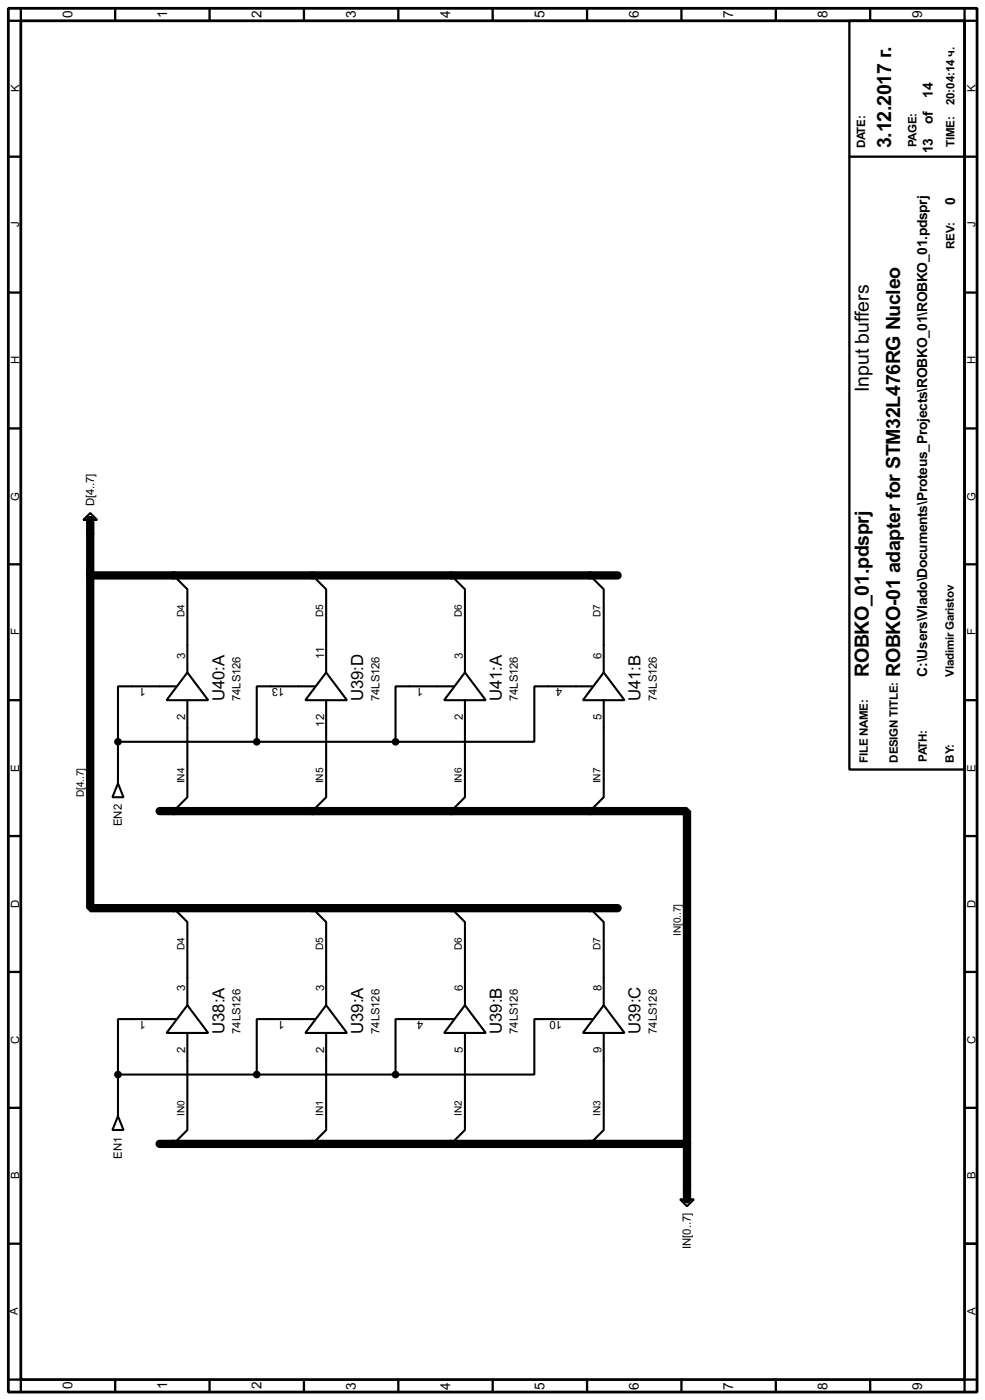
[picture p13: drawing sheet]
<svg xmlns="http://www.w3.org/2000/svg" width="180mm" height="256mm" viewBox="0 0 180 256" stroke-linecap="round" stroke-linejoin="round" font-family="sans-serif">
<defs><g id="words">
<g font-size="4">
<text x="163.1" y="27.2" transform="rotate(-90 163.1 27.2)">3.12.2017 г.</text>
<text x="159" y="71.9" transform="rotate(-90 159 71.9)">Input buf ers</text>
<text x="159" y="124" transform="rotate(-90 159 124)">ROBKO_01.pdsprj</text>
<text x="164.8" y="124" transform="rotate(-90 164.8 124)">ROBKO-01 adapter for STM32L476RG Nucleo</text>
</g>
<g font-size="3.4">
<text x="41.1" y="128.4" transform="rotate(-90 41.1 128.4)">U40:A</text>
<text x="66.5" y="128.4" transform="rotate(-90 66.5 128.4)">U39:D</text>
<text x="91.9" y="128.4" transform="rotate(-90 91.9 128.4)">U41:A</text>
<text x="117.2" y="128.4" transform="rotate(-90 117.2 128.4)">U41:B</text>
<text x="41.1" y="189.4" transform="rotate(-90 41.1 189.4)">U38:A</text>
<text x="66.5" y="189.4" transform="rotate(-90 66.5 189.4)">U39:A</text>
<text x="91.9" y="189.4" transform="rotate(-90 91.9 189.4)">U39:B</text>
<text x="117.2" y="189.4" transform="rotate(-90 117.2 189.4)">U39:C</text>
</g>
<g font-size="2.8">
<text x="13.3" y="3.2" transform="rotate(-90 13.3 3.2)">0</text>
<text x="30.6" y="3.2" transform="rotate(-90 30.6 3.2)">1</text>
<text x="47.8" y="3.2" transform="rotate(-90 47.8 3.2)">2</text>
<text x="65.1" y="3.2" transform="rotate(-90 65.1 3.2)">3</text>
<text x="82.4" y="3.2" transform="rotate(-90 82.4 3.2)">4</text>
<text x="99.7" y="3.2" transform="rotate(-90 99.7 3.2)">5</text>
<text x="116.9" y="3.2" transform="rotate(-90 116.9 3.2)">6</text>
<text x="134.2" y="3.2" transform="rotate(-90 134.2 3.2)">7</text>
<text x="151.5" y="3.2" transform="rotate(-90 151.5 3.2)">8</text>
<text x="168.7" y="3.2" transform="rotate(-90 168.7 3.2)">9</text>
<text x="170.7" y="17.9" transform="rotate(-90 170.7 17.9)">14</text>
<text x="170.7" y="22.7" transform="rotate(-90 170.7 22.7)">of</text>
<text x="170.7" y="28" transform="rotate(-90 170.7 28)">13</text>
<text x="174.8" y="37.5" transform="rotate(-90 174.8 37.5)">0</text>
<text x="169.7" y="124" transform="rotate(-90 169.7 124)">C:\Users\Vlado\Documents\Proteus_Projects\ROBKO_01\ROBKO_01.pdsprj</text>
<text x="13.3" y="254.4" transform="rotate(-90 13.3 254.4)">0</text>
<text x="30.6" y="254.4" transform="rotate(-90 30.6 254.4)">1</text>
<text x="47.8" y="254.4" transform="rotate(-90 47.8 254.4)">2</text>
<text x="65.1" y="254.7" transform="rotate(-90 65.1 254.7)">3</text>
<text x="82.4" y="254.7" transform="rotate(-90 82.4 254.7)">4</text>
<text x="99.7" y="254.7" transform="rotate(-90 99.7 254.7)">5</text>
<text x="116.9" y="254.7" transform="rotate(-90 116.9 254.7)">6</text>
<text x="134.2" y="254.7" transform="rotate(-90 134.2 254.7)">7</text>
<text x="151.5" y="254.7" transform="rotate(-90 151.5 254.7)">8</text>
<text x="168.7" y="254.7" transform="rotate(-90 168.7 254.7)">9</text>
</g>
<g font-size="2.4">
<text x="174.7" y="19.3" transform="rotate(-90 174.7 19.3)">20:04:14 ч.</text>
<text x="158.3" y="27.2" transform="rotate(-90 158.3 27.2)">DATE:</text>
<text x="167.7" y="26.9" transform="rotate(-90 167.7 26.9)">PAGE:</text>
<text x="174.7" y="26.9" transform="rotate(-90 174.7 26.9)">TIME:</text>
<text x="174.7" y="45.6" transform="rotate(-90 174.7 45.6)">REV:</text>
<text x="174.6" y="124" transform="rotate(-90 174.6 124)">Vladimir Garistov</text>
<text x="158.8" y="139.7" transform="rotate(-90 158.8 139.7)">FILE NAME:</text>
<text x="164.3" y="139.7" transform="rotate(-90 164.3 139.7)">DESIGN TITLE:</text>
<text x="169.6" y="139.6" transform="rotate(-90 169.6 139.6)">PATH:</text>
<text x="174.6" y="139.7" transform="rotate(-90 174.6 139.7)">BY:</text>
</g>
<g font-size="2.3">
<text x="3.5" y="16.9" transform="rotate(-90 3.5 16.9)">K</text>
<text x="178.5" y="16.9" transform="rotate(-90 178.5 16.9)">K</text>
<text x="3.5" y="41.7" transform="rotate(-90 3.5 41.7)">J</text>
<text x="178.5" y="41.7" transform="rotate(-90 178.5 41.7)">J</text>
<text x="3.5" y="66.8" transform="rotate(-90 3.5 66.8)">H</text>
<text x="178.5" y="66.8" transform="rotate(-90 178.5 66.8)">H</text>
<text x="3.5" y="91.7" transform="rotate(-90 3.5 91.7)">G</text>
<text x="17.2" y="92.7" transform="rotate(-90 17.2 92.7)">D[4..7]</text>
<text x="178.5" y="91.7" transform="rotate(-90 178.5 91.7)">G</text>
<text x="3.5" y="116.4" transform="rotate(-90 3.5 116.4)">F</text>
<text x="178.5" y="116.4" transform="rotate(-90 178.5 116.4)">F</text>
<text x="33.9" y="120.7" transform="rotate(-90 33.9 120.7)">3</text>
<text x="59.3" y="120.7" transform="rotate(-90 59.3 120.7)">11</text>
<text x="84.7" y="120.7" transform="rotate(-90 84.7 120.7)">3</text>
<text x="110.1" y="120.7" transform="rotate(-90 110.1 120.7)">6</text>
<text x="26.7" y="126.1" transform="rotate(-180 26.7 126.1)">1</text>
<text x="33.9" y="132" transform="rotate(-90 33.9 132)">2</text>
<text x="44" y="128.4" transform="rotate(-90 44 128.4)">74LS126</text>
<text x="52.1" y="126.1" transform="rotate(-180 52.1 126.1)">13</text>
<text x="69.4" y="128.4" transform="rotate(-90 69.4 128.4)">74LS126</text>
<text x="77.5" y="126.1" transform="rotate(-180 77.5 126.1)">1</text>
<text x="84.7" y="132" transform="rotate(-90 84.7 132)">2</text>
<text x="94.8" y="128.4" transform="rotate(-90 94.8 128.4)">74LS126</text>
<text x="102.9" y="126.1" transform="rotate(-180 102.9 126.1)">4</text>
<text x="110.1" y="132" transform="rotate(-90 110.1 132)">5</text>
<text x="120.2" y="128.4" transform="rotate(-90 120.2 128.4)">74LS126</text>
<text x="59.3" y="133.1" transform="rotate(-90 59.3 133.1)">12</text>
<text x="3.5" y="141.4" transform="rotate(-90 3.5 141.4)">E</text>
<text x="178.5" y="141.4" transform="rotate(-90 178.5 141.4)">E</text>
<text x="22.3" y="151.3" transform="rotate(-90 22.3 151.3)">EN2</text>
<text x="3.5" y="166.3" transform="rotate(-90 3.5 166.3)">D</text>
<text x="178.5" y="166.3" transform="rotate(-90 178.5 166.3)">D</text>
<text x="33.9" y="181.6" transform="rotate(-90 33.9 181.6)">3</text>
<text x="59.3" y="181.6" transform="rotate(-90 59.3 181.6)">3</text>
<text x="84.7" y="181.6" transform="rotate(-90 84.7 181.6)">6</text>
<text x="110.1" y="181.6" transform="rotate(-90 110.1 181.6)">8</text>
<text x="3.5" y="191.2" transform="rotate(-90 3.5 191.2)">C</text>
<text x="26.7" y="187.1" transform="rotate(-180 26.7 187.1)">1</text>
<text x="44" y="189.4" transform="rotate(-90 44 189.4)">74LS126</text>
<text x="52.1" y="187.1" transform="rotate(-180 52.1 187.1)">1</text>
<text x="69.4" y="189.4" transform="rotate(-90 69.4 189.4)">74LS126</text>
<text x="77.5" y="187.1" transform="rotate(-180 77.5 187.1)">4</text>
<text x="94.8" y="189.4" transform="rotate(-90 94.8 189.4)">74LS126</text>
<text x="102.9" y="187.1" transform="rotate(-180 102.9 187.1)">10</text>
<text x="120.2" y="189.4" transform="rotate(-90 120.2 189.4)">74LS126</text>
<text x="178.5" y="191.2" transform="rotate(-90 178.5 191.2)">C</text>
<text x="33.9" y="192.9" transform="rotate(-90 33.9 192.9)">2</text>
<text x="59.3" y="192.9" transform="rotate(-90 59.3 192.9)">2</text>
<text x="84.7" y="192.9" transform="rotate(-90 84.7 192.9)">5</text>
<text x="110.1" y="192.9" transform="rotate(-90 110.1 192.9)">9</text>
<text x="22.3" y="212.3" transform="rotate(-90 22.3 212.3)">EN1</text>
<text x="3.5" y="216.1" transform="rotate(-90 3.5 216.1)">B</text>
<text x="178.5" y="216.1" transform="rotate(-90 178.5 216.1)">B</text>
<text x="126.4" y="228.7" transform="rotate(-90 126.4 228.7)">IN[0..7]</text>
<text x="3.3" y="241" transform="rotate(-90 3.3 241)">A</text>
<text x="178.5" y="241" transform="rotate(-90 178.5 241)">A</text>
</g>
<g font-size="2.1">
<text x="33.7" y="113" transform="rotate(-90 33.7 113)">D4</text>
<text x="59.1" y="113" transform="rotate(-90 59.1 113)">D5</text>
<text x="84.5" y="113" transform="rotate(-90 84.5 113)">D6</text>
<text x="109.9" y="113" transform="rotate(-90 109.9 113)">D7</text>
<text x="33.7" y="143.5" transform="rotate(-90 33.7 143.5)">IN4</text>
<text x="59.1" y="143.5" transform="rotate(-90 59.1 143.5)">IN5</text>
<text x="84.5" y="143.5" transform="rotate(-90 84.5 143.5)">IN6</text>
<text x="109.9" y="143.5" transform="rotate(-90 109.9 143.5)">IN7</text>
<text x="15.4" y="146.1" transform="rotate(-90 15.4 146.1)">D[4..7]</text>
<text x="33.7" y="174" transform="rotate(-90 33.7 174)">D4</text>
<text x="59.1" y="174" transform="rotate(-90 59.1 174)">D5</text>
<text x="84.5" y="174" transform="rotate(-90 84.5 174)">D6</text>
<text x="109.9" y="174" transform="rotate(-90 109.9 174)">D7</text>
<text x="124.6" y="171.4" transform="rotate(-90 124.6 171.4)">IN[0..7]</text>
<text x="33.7" y="204.5" transform="rotate(-90 33.7 204.5)">IN0</text>
<text x="59.1" y="204.5" transform="rotate(-90 59.1 204.5)">IN1</text>
<text x="84.5" y="204.5" transform="rotate(-90 84.5 204.5)">IN2</text>
<text x="109.9" y="204.5" transform="rotate(-90 109.9 204.5)">IN3</text>
</g>
</g></defs>
<path d="M1.5 1.5h177.3v253.5h-177.3zM3.8 3.8h172.7v248.9h-172.7z" fill="none" stroke="#000" stroke-width=".51"/>
<g fill="none" stroke="#000" stroke-width=".42">
<path d="M3.8 1.5v2.3h-2.3M21.1 1.5v2.3M38.4 1.5v2.3M55.6 1.5v2.3M72.9 1.5v2.3M90.2 1.5v2.3M107.4 1.5v2.3M124.7 1.5v2.3M142 1.5v2.3M155.4 3.8h21.1v137.2h-21.1zM159.3 1.5v2.3M176.5 1.5v2.3h2.3"/>
<path d="M1.5 28.7h2.3M155.4 28.7h23.4M1.5 53.6h2.3M176.5 53.6h2.3M1.5 78.5h2.3M176.5 78.5h2.3M1.5 103.4h2.3M176.5 103.4h2.3M1.5 128.3h2.3M176.5 128.3h2.3M1.5 153.2h2.3M176.5 153.2h2.3"/>
<path d="M1.5 178.1h2.3M176.5 178.1h2.3M1.5 202.9h2.3M176.5 202.9h2.3M1.5 227.8h2.3M176.5 227.8h2.3M1.5 252.7h2.3v2.3M21.1 252.7v2.3M38.4 252.7v2.3M55.6 252.7v2.3M72.9 252.7v2.3M90.2 252.7v2.3"/>
<path d="M107.4 252.7v2.3M124.7 252.7v2.3M142 252.7v2.3M159.3 252.7v2.3M178.8 252.7h-2.3v2.3"/>
</g>
<path d="M16.5 95.2v10.2M16.5 105.4v61h96.5M16.5 105.4h96.5M29.2 148.6h96.5v60.9M29.2 209.5h96.5M125.7 209.5v10.2" fill="none" stroke="#000" stroke-width="1.5"/>
<g fill="none" stroke="#000" stroke-width=".38">
<path d="M16.5 94l1.3 1.2h-2.6zM31.7 105.4l2.6 2.5v15.3M57.1 105.4l2.6 2.5v15.3M82.5 105.4l2.6 2.5v15.3M107.9 105.4l2.6 2.5v15.3M21.6 135.9h50.8M21.6 135.9v7.6M32.3 125.7h-10.7v10.2M34.3 123.2l3.8 5.1h-7.6zM34.3 128.3v17.7l-2.6 2.6M57.7 125.7h-10.7v10.2M59.7 123.2l3.8 5.1h-7.6z"/>
<path d="M59.7 128.3v17.7l-2.6 2.6M83.1 125.7h-10.7v10.2M85.1 123.2l3.8 5.1h-7.6zM85.1 128.3v17.7l-2.6 2.6M108.5 125.7h-10.7v10.2h-25.4M110.5 123.2l3.8 5.1h-7.6zM110.5 128.3v17.7l-2.6 2.6M21.6 143.5l1 2.5h-2zM31.7 166.4l2.6 2.5v15.2M57.1 166.4l2.6 2.5v15.2M82.5 166.4l2.6 2.5v15.2M107.9 166.4l2.6 2.5v15.2"/>
<path d="M21.6 196.8h50.8M21.6 196.8v7.7M32.3 186.7h-10.7v10.1M34.3 184.1l3.8 5.1h-7.6zM34.3 189.2v17.8l-2.6 2.5M57.7 186.7h-10.7v10.1M59.7 184.1l3.8 5.1h-7.6zM59.7 189.2v17.8l-2.6 2.5M83.1 186.7h-10.7v10.1M85.1 184.1l3.8 5.1h-7.6zM85.1 189.2v17.8l-2.6 2.5M108.5 186.7h-10.7v10.1h-25.4"/>
<path d="M110.5 184.1l3.8 5.1h-7.6zM110.5 189.2v17.8l-2.6 2.5M21.6 204.5l1 2.5h-2zM124.5 219.7h2.5l-1.3 1.3z"/>
</g>
<g fill="#000" stroke="#000" stroke-width=".38">
<circle cx="21.6" cy="135.9" r=".51"/>
<circle cx="47" cy="135.9" r=".51"/>
<circle cx="72.4" cy="135.9" r=".51"/>
<circle cx="21.6" cy="196.8" r=".51"/>
<circle cx="47" cy="196.8" r=".51"/>
<circle cx="72.4" cy="196.8" r=".51"/>
</g>
<use href="#words"/>
</svg>
